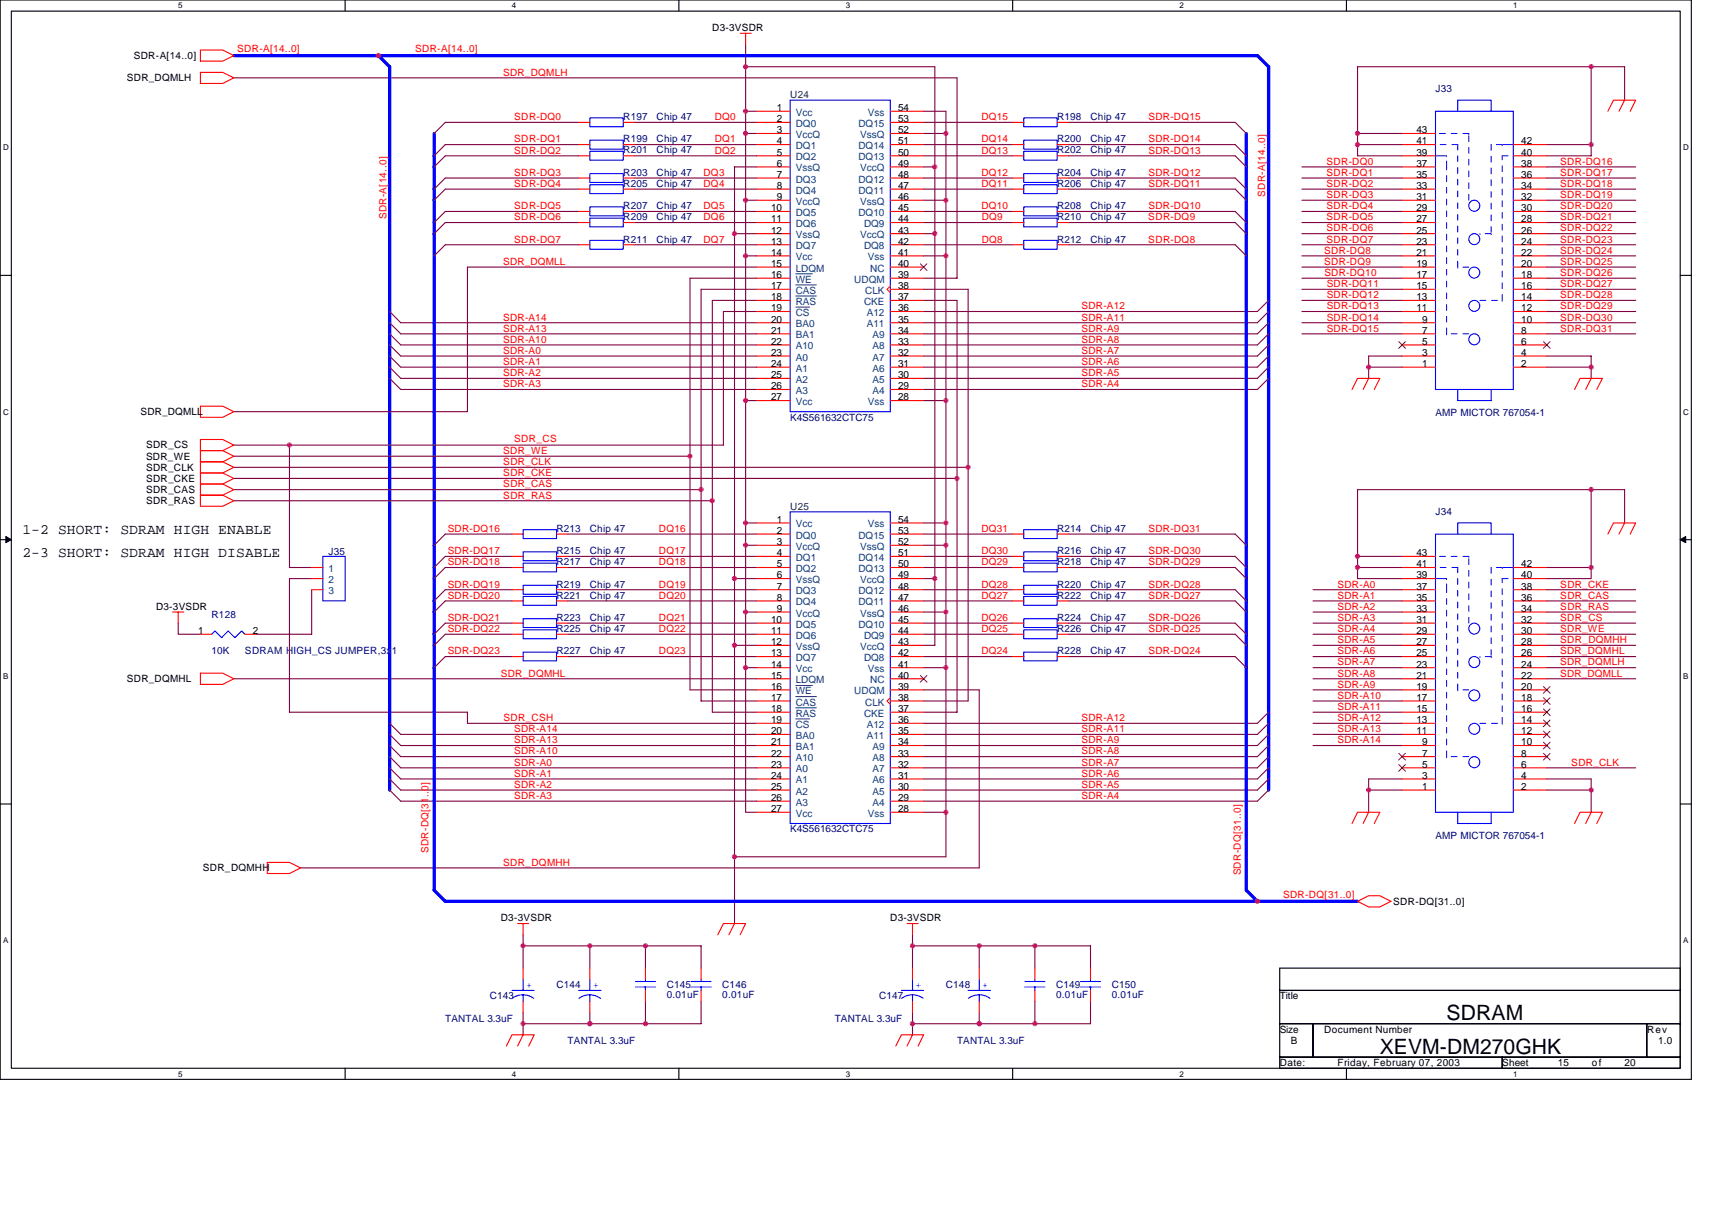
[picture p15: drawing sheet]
<svg xmlns="http://www.w3.org/2000/svg" width="297mm" height="210mm" viewBox="0 0 297 210" stroke-linecap="round" stroke-linejoin="round" font-family="sans-serif">
<defs><g id="words">
<g font-size="3.7">
<text x="251" y="177">SDRAM</text>
<text x="239.4" y="182.8">XEVM-DM270GHK</text>
</g>
<g font-size="2.5">
<text x="3.9" y="92.7">1-2 SHORT: SDRAM HIGH ENABLE</text>
<text x="3.9" y="96.6">2-3 SHORT: SDRAM HIGH DISABLE</text>
</g>
<g font-size="1.7">
<text x="123.6" y="5.4">D3-3VSDR</text>
<text x="23.2" y="10.2">SDR-A[14..0]</text>
<text x="22" y="14.1">SDR_DQMLH</text>
<text x="134.8" y="19.3">1</text>
<text x="134.8" y="21.2">2</text>
<text x="134.8" y="23.1">3</text>
<text x="155.8" y="21.2">53</text>
<text x="155.8" y="19.3">54</text>
<text x="155.8" y="23.1">52</text>
<text x="245.8" y="23.1">43</text>
<text x="134.8" y="25.1">4</text>
<text x="134.8" y="27">5</text>
<text x="134.8" y="28.9">6</text>
<text x="155.8" y="25.1">51</text>
<text x="155.8" y="27">50</text>
<text x="155.8" y="28.9">49</text>
<text x="245.8" y="28.9">37</text>
<text x="245.8" y="27">39</text>
<text x="245.8" y="25.1">41</text>
<text x="263.9" y="28.9">38</text>
<text x="263.9" y="27">40</text>
<text x="263.9" y="25.1">42</text>
<text x="134.8" y="30.9">7</text>
<text x="134.8" y="32.8">8</text>
<text x="134.8" y="34.7">9</text>
<text x="155.8" y="30.9">48</text>
<text x="155.8" y="32.8">47</text>
<text x="155.8" y="34.7">46</text>
<text x="245.8" y="34.7">31</text>
<text x="245.8" y="32.8">33</text>
<text x="245.8" y="30.9">35</text>
<text x="263.9" y="34.7">32</text>
<text x="263.9" y="32.8">34</text>
<text x="263.9" y="30.9">36</text>
<text x="133.8" y="36.7">10</text>
<text x="133.8" y="38.6">11</text>
<text x="133.8" y="40.5">12</text>
<text x="155.8" y="36.7">45</text>
<text x="155.8" y="38.6">44</text>
<text x="155.8" y="40.5">43</text>
<text x="245.8" y="40.5">25</text>
<text x="245.8" y="38.6">27</text>
<text x="245.8" y="36.7">29</text>
<text x="263.9" y="40.5">26</text>
<text x="263.9" y="38.6">28</text>
<text x="263.9" y="36.7">30</text>
<text x="133.8" y="42.4">13</text>
<text x="133.8" y="44.4">14</text>
<text x="133.8" y="46.3">15</text>
<text x="155.8" y="44.4">41</text>
<text x="155.8" y="42.4">42</text>
<text x="155.8" y="46.3">40</text>
<text x="245.8" y="46.3">19</text>
<text x="245.8" y="44.4">21</text>
<text x="245.8" y="42.4">23</text>
<text x="263.9" y="46.3">20</text>
<text x="263.9" y="44.4">22</text>
<text x="263.9" y="42.4">24</text>
<text x="133.8" y="48.2">16</text>
<text x="133.8" y="50.2">17</text>
<text x="133.8" y="52.1">18</text>
<text x="155.8" y="48.2">39</text>
<text x="155.8" y="52.1">37</text>
<text x="155.8" y="50.2">38</text>
<text x="245.8" y="52.1">13</text>
<text x="245.8" y="50.2">15</text>
<text x="245.8" y="48.2">17</text>
<text x="263.9" y="52.1">14</text>
<text x="263.9" y="50.2">16</text>
<text x="263.9" y="48.2">18</text>
<text x="133.8" y="56">20</text>
<text x="133.8" y="57.9">21</text>
<text x="133.8" y="59.8">22</text>
<text x="133.8" y="54">19</text>
<text x="155.8" y="54">36</text>
<text x="155.8" y="56">35</text>
<text x="155.8" y="57.9">34</text>
<text x="155.8" y="59.8">33</text>
<text x="245.8" y="54">11</text>
<text x="246.7" y="59.8">5</text>
<text x="246.7" y="57.9">7</text>
<text x="246.7" y="56">9</text>
<text x="263.9" y="59.8">6</text>
<text x="263.9" y="57.9">8</text>
<text x="263.9" y="56">10</text>
<text x="263.9" y="54">12</text>
<text x="133.8" y="61.7">23</text>
<text x="133.8" y="63.7">24</text>
<text x="133.8" y="65.6">25</text>
<text x="155.8" y="61.7">32</text>
<text x="155.8" y="63.7">31</text>
<text x="155.8" y="65.6">30</text>
<text x="246.7" y="63.7">1</text>
<text x="246.7" y="61.7">3</text>
<text x="263.9" y="63.7">2</text>
<text x="263.9" y="61.7">4</text>
<text x="133.8" y="67.5">26</text>
<text x="133.8" y="69.5">27</text>
<text x="155.8" y="69.5">28</text>
<text x="155.8" y="67.5">29</text>
<text x="24.4" y="72">SDR_DQMLL</text>
<text x="25.3" y="77.8">SDR_CS</text>
<text x="25.3" y="79.7">SDR_WE</text>
<text x="25.3" y="83.6">SDR_CKE</text>
<text x="25.3" y="81.7">SDR_CLK</text>
<text x="25.3" y="85.5">SDR_CAS</text>
<text x="25.3" y="87.4">SDR_RAS</text>
<text x="134.8" y="90.7">1</text>
<text x="134.8" y="92.6">2</text>
<text x="134.8" y="94.6">3</text>
<text x="155.8" y="92.6">53</text>
<text x="155.8" y="90.7">54</text>
<text x="155.8" y="94.6">52</text>
<text x="134.8" y="96.5">4</text>
<text x="134.8" y="98.4">5</text>
<text x="134.8" y="100.4">6</text>
<text x="155.8" y="96.5">51</text>
<text x="155.8" y="98.4">50</text>
<text x="155.8" y="100.4">49</text>
<text x="245.8" y="100.4">39</text>
<text x="245.8" y="98.4">41</text>
<text x="245.8" y="96.5">43</text>
<text x="263.9" y="100.4">40</text>
<text x="263.9" y="98.4">42</text>
<text x="27.1" y="105.8">D3-3VSDR</text>
<text x="134.8" y="102.3">7</text>
<text x="134.8" y="104.2">8</text>
<text x="134.8" y="106.2">9</text>
<text x="155.8" y="102.3">48</text>
<text x="155.8" y="104.2">47</text>
<text x="155.8" y="106.2">46</text>
<text x="245.8" y="106.2">33</text>
<text x="245.8" y="104.2">35</text>
<text x="245.8" y="102.3">37</text>
<text x="263.9" y="106.2">34</text>
<text x="263.9" y="104.2">36</text>
<text x="263.9" y="102.3">38</text>
<text x="34.4" y="110">1</text>
<text x="43.9" y="110">2</text>
<text x="133.8" y="108.1">10</text>
<text x="133.8" y="110">11</text>
<text x="133.8" y="111.9">12</text>
<text x="133.8" y="113.9">13</text>
<text x="155.8" y="108.1">45</text>
<text x="155.8" y="110">44</text>
<text x="155.8" y="113.9">42</text>
<text x="155.8" y="111.9">43</text>
<text x="245.8" y="113.9">25</text>
<text x="245.8" y="111.9">27</text>
<text x="245.8" y="110">29</text>
<text x="245.8" y="108.1">31</text>
<text x="263.9" y="113.9">26</text>
<text x="263.9" y="111.9">28</text>
<text x="263.9" y="110">30</text>
<text x="263.9" y="108.1">32</text>
<text x="22" y="118.3">SDR_DQMHL</text>
<text x="133.8" y="115.8">14</text>
<text x="133.8" y="117.7">15</text>
<text x="133.8" y="119.7">16</text>
<text x="155.8" y="119.7">39</text>
<text x="155.8" y="115.8">41</text>
<text x="155.8" y="117.7">40</text>
<text x="245.8" y="119.7">19</text>
<text x="245.8" y="117.7">21</text>
<text x="245.8" y="115.8">23</text>
<text x="263.9" y="119.7">20</text>
<text x="263.9" y="117.7">22</text>
<text x="263.9" y="115.8">24</text>
<text x="133.8" y="121.6">17</text>
<text x="133.8" y="123.5">18</text>
<text x="133.8" y="125.5">19</text>
<text x="155.8" y="125.5">36</text>
<text x="155.8" y="123.5">37</text>
<text x="155.8" y="121.6">38</text>
<text x="245.8" y="125.5">13</text>
<text x="245.8" y="123.5">15</text>
<text x="245.8" y="121.6">17</text>
<text x="263.9" y="125.5">14</text>
<text x="263.9" y="123.5">16</text>
<text x="263.9" y="121.6">18</text>
<text x="133.8" y="127.4">20</text>
<text x="133.8" y="129.3">21</text>
<text x="133.8" y="131.2">22</text>
<text x="155.8" y="127.4">35</text>
<text x="155.8" y="129.3">34</text>
<text x="155.8" y="131.2">33</text>
<text x="245.8" y="127.4">11</text>
<text x="246.7" y="131.2">7</text>
<text x="246.7" y="129.3">9</text>
<text x="263.9" y="131.2">8</text>
<text x="263.9" y="129.3">10</text>
<text x="263.9" y="127.4">12</text>
<text x="133.8" y="133.2">23</text>
<text x="133.8" y="135.1">24</text>
<text x="133.8" y="137">25</text>
<text x="155.8" y="133.2">32</text>
<text x="155.8" y="135.1">31</text>
<text x="155.8" y="137">30</text>
<text x="246.7" y="137">1</text>
<text x="246.7" y="135.1">3</text>
<text x="246.7" y="133.2">5</text>
<text x="263.9" y="137">2</text>
<text x="263.9" y="135.1">4</text>
<text x="263.9" y="133.2">6</text>
<text x="133.8" y="139">26</text>
<text x="133.8" y="140.9">27</text>
<text x="155.8" y="140.9">28</text>
<text x="155.8" y="139">29</text>
<text x="35.2" y="151.2">SDR_DQMHH</text>
<text x="86.9" y="159.8">D3-3VSDR</text>
<text x="154.5" y="159.8">D3-3VSDR</text>
<text x="241.7" y="156.9">SDR-DQ[31..0]</text>
<text x="222" y="173.4">Title</text>
<text x="222" y="179.1">Size</text>
<text x="229.8" y="179.1">Document Number</text>
<text x="285.8" y="179.1">Rev</text>
<text x="222.1" y="184.9">Date:</text>
<text x="224" y="181.1">B</text>
<text x="232.1" y="184.9">Friday, February 07, 2003</text>
<text x="260.6" y="184.9">Sheet</text>
<text x="270.3" y="184.9">15</text>
<text x="276.2" y="184.9">of</text>
<text x="281.9" y="184.9">20</text>
<text x="287.7" y="181.1">1.0</text>
</g>
<g font-size="1.7" fill="#f00">
<text x="41.1" y="9.1">SDR-A[14..0]</text>
<text x="72" y="9.1">SDR-A[14..0]</text>
<text x="87.3" y="13.1">SDR_DQMLH</text>
<text x="89.2" y="20.8">SDR-DQ0</text>
<text x="124" y="20.8">DQ0</text>
<text x="170.3" y="20.8">DQ15</text>
<text x="199.3" y="20.8">SDR-DQ15</text>
<text x="89.2" y="26.6">SDR-DQ2</text>
<text x="89.2" y="24.7">SDR-DQ1</text>
<text x="124" y="24.7">DQ1</text>
<text x="124" y="26.6">DQ2</text>
<text x="170.3" y="24.7">DQ14</text>
<text x="170.3" y="26.6">DQ13</text>
<text x="199.3" y="24.7">SDR-DQ14</text>
<text x="199.3" y="26.6">SDR-DQ13</text>
<text x="230.1" y="28.6">SDR-DQ0</text>
<text x="270.7" y="28.6">SDR-DQ16</text>
<text x="89.2" y="32.4">SDR-DQ4</text>
<text x="89.2" y="30.5">SDR-DQ3</text>
<text x="122.1" y="30.5">DQ3</text>
<text x="122.1" y="32.4">DQ4</text>
<text x="170.3" y="30.5">DQ12</text>
<text x="170.3" y="32.4">DQ11</text>
<text x="199.3" y="30.5">SDR-DQ12</text>
<text x="199.3" y="32.4">SDR-DQ11</text>
<text x="219.5" y="34.2" transform="rotate(-90 219.5 34.2)">SDR-A[14..0]</text>
<text x="230.1" y="34.4">SDR-DQ3</text>
<text x="230.1" y="32.4">SDR-DQ2</text>
<text x="230.1" y="30.5">SDR-DQ1</text>
<text x="270.7" y="30.5">SDR-DQ17</text>
<text x="270.7" y="32.4">SDR-DQ18</text>
<text x="270.7" y="34.4">SDR-DQ19</text>
<text x="67" y="38" transform="rotate(-90 67 38)">SDR-A[14..0]</text>
<text x="89.2" y="38.2">SDR-DQ6</text>
<text x="89.2" y="36.3">SDR-DQ5</text>
<text x="122.1" y="36.3">DQ5</text>
<text x="122.1" y="38.2">DQ6</text>
<text x="170.3" y="36.3">DQ10</text>
<text x="170.3" y="38.2">DQ9</text>
<text x="199.2" y="38.2">SDR-DQ9</text>
<text x="199.3" y="36.3">SDR-DQ10</text>
<text x="230.1" y="40.2">SDR-DQ6</text>
<text x="230.1" y="38.2">SDR-DQ5</text>
<text x="230.1" y="36.3">SDR-DQ4</text>
<text x="270.7" y="36.3">SDR-DQ20</text>
<text x="270.7" y="38.2">SDR-DQ21</text>
<text x="270.7" y="40.2">SDR-DQ22</text>
<text x="87.3" y="46">SDR_DQMLL</text>
<text x="89.2" y="42.1">SDR-DQ7</text>
<text x="122.1" y="42.1">DQ7</text>
<text x="170.3" y="42.1">DQ8</text>
<text x="199.2" y="42.1">SDR-DQ8</text>
<text x="229.7" y="44">SDR-DQ8</text>
<text x="229.7" y="46">SDR-DQ9</text>
<text x="229.8" y="47.9">SDR-DQ10</text>
<text x="230.1" y="42.1">SDR-DQ7</text>
<text x="270.7" y="42.1">SDR-DQ23</text>
<text x="270.7" y="46">SDR-DQ25</text>
<text x="270.7" y="47.9">SDR-DQ26</text>
<text x="270.7" y="44">SDR-DQ24</text>
<text x="187.7" y="53.7">SDR-A12</text>
<text x="230.2" y="51.7">SDR-DQ12</text>
<text x="230.2" y="53.7">SDR-DQ13</text>
<text x="230.2" y="49.8">SDR-DQ11</text>
<text x="270.7" y="51.7">SDR-DQ28</text>
<text x="270.7" y="53.7">SDR-DQ29</text>
<text x="270.7" y="49.8">SDR-DQ27</text>
<text x="87.3" y="57.5">SDR-A13</text>
<text x="87.3" y="59.5">SDR-A10</text>
<text x="87.3" y="55.6">SDR-A14</text>
<text x="187.7" y="59.5">SDR-A8</text>
<text x="187.7" y="57.5">SDR-A9</text>
<text x="187.7" y="55.6">SDR-A11</text>
<text x="230.2" y="55.6">SDR-DQ14</text>
<text x="230.2" y="57.5">SDR-DQ15</text>
<text x="270.7" y="55.6">SDR-DQ30</text>
<text x="270.7" y="57.5">SDR-DQ31</text>
<text x="87.3" y="63.3">SDR-A1</text>
<text x="87.3" y="65.3">SDR-A2</text>
<text x="87.3" y="61.4">SDR-A0</text>
<text x="187.7" y="61.4">SDR-A7</text>
<text x="187.7" y="63.3">SDR-A6</text>
<text x="187.7" y="65.3">SDR-A5</text>
<text x="87.3" y="67.2">SDR-A3</text>
<text x="187.7" y="67.2">SDR-A4</text>
<text x="89.2" y="76.6">SDR_CS</text>
<text x="87.3" y="82.6">SDR_CKE</text>
<text x="87.3" y="80.7">SDR_CLK</text>
<text x="87.3" y="78.8">SDR_WE</text>
<text x="87.3" y="84.6">SDR_CAS</text>
<text x="87.3" y="86.5">SDR_RAS</text>
<text x="77.7" y="92.3">SDR-DQ16</text>
<text x="114.3" y="92.3">DQ16</text>
<text x="170.3" y="92.3">DQ31</text>
<text x="199.3" y="92.3">SDR-DQ31</text>
<text x="77.7" y="101.9">SDR-DQ19</text>
<text x="77.7" y="98.1">SDR-DQ18</text>
<text x="77.7" y="96.1">SDR-DQ17</text>
<text x="114.3" y="96.1">DQ17</text>
<text x="114.3" y="98.1">DQ18</text>
<text x="114.3" y="101.9">DQ19</text>
<text x="170.3" y="96.1">DQ30</text>
<text x="170.3" y="98.1">DQ29</text>
<text x="170.3" y="101.9">DQ28</text>
<text x="199.3" y="101.9">SDR-DQ28</text>
<text x="199.3" y="98.1">SDR-DQ29</text>
<text x="199.3" y="96.1">SDR-DQ30</text>
<text x="232.1" y="101.9">SDR-A0</text>
<text x="270.7" y="101.9">SDR_CKE</text>
<text x="77.7" y="103.9">SDR-DQ20</text>
<text x="77.7" y="107.7">SDR-DQ21</text>
<text x="114.3" y="103.9">DQ20</text>
<text x="114.3" y="107.7">DQ21</text>
<text x="170.3" y="103.9">DQ27</text>
<text x="170.3" y="107.7">DQ26</text>
<text x="199.3" y="103.9">SDR-DQ27</text>
<text x="199.3" y="107.7">SDR-DQ26</text>
<text x="232.1" y="105.8">SDR-A2</text>
<text x="232.1" y="107.7">SDR-A3</text>
<text x="232.1" y="103.9">SDR-A1</text>
<text x="270.7" y="103.9">SDR_CAS</text>
<text x="270.7" y="105.8">SDR_RAS</text>
<text x="270.7" y="107.7">SDR_CS</text>
<text x="77.7" y="109.6">SDR-DQ22</text>
<text x="77.7" y="113.5">SDR-DQ23</text>
<text x="114.3" y="113.5">DQ23</text>
<text x="114.3" y="109.6">DQ22</text>
<text x="170.3" y="109.6">DQ25</text>
<text x="170.3" y="113.5">DQ24</text>
<text x="199.3" y="113.5">SDR-DQ24</text>
<text x="199.3" y="109.6">SDR-DQ25</text>
<text x="232.1" y="109.6">SDR-A4</text>
<text x="232.1" y="113.5">SDR-A6</text>
<text x="232.1" y="111.6">SDR-A5</text>
<text x="270.7" y="111.6">SDR_DQMHH</text>
<text x="270.7" y="113.5">SDR_DQMHL</text>
<text x="270.7" y="109.6">SDR_WE</text>
<text x="86.9" y="117.4">SDR_DQMHL</text>
<text x="232.1" y="115.4">SDR-A7</text>
<text x="232.1" y="117.4">SDR-A8</text>
<text x="232.1" y="119.3">SDR-A9</text>
<text x="270.7" y="115.4">SDR_DQMLH</text>
<text x="270.7" y="117.4">SDR_DQMLL</text>
<text x="87.4" y="125.1">SDR_CSH</text>
<text x="187.7" y="125.1">SDR-A12</text>
<text x="232.1" y="121.2">SDR-A10</text>
<text x="232.1" y="123.2">SDR-A11</text>
<text x="232.1" y="125.1">SDR-A12</text>
<text x="89.2" y="127">SDR-A14</text>
<text x="89.2" y="130.9">SDR-A10</text>
<text x="89.2" y="128.9">SDR-A13</text>
<text x="187.7" y="127">SDR-A11</text>
<text x="187.7" y="128.9">SDR-A9</text>
<text x="187.7" y="130.9">SDR-A8</text>
<text x="232.1" y="127">SDR-A13</text>
<text x="232.1" y="128.9">SDR-A14</text>
<text x="89.2" y="132.8">SDR-A0</text>
<text x="89.2" y="134.7">SDR-A1</text>
<text x="89.2" y="136.7">SDR-A2</text>
<text x="187.7" y="132.8">SDR-A7</text>
<text x="187.7" y="134.7">SDR-A6</text>
<text x="187.7" y="136.7">SDR-A5</text>
<text x="272.6" y="132.8">SDR_CLK</text>
<text x="89.2" y="138.6">SDR-A3</text>
<text x="187.7" y="138.6">SDR-A4</text>
<text x="74.4" y="148" transform="rotate(-90 74.4 148)">SDR-DQ[31..0]</text>
<text x="87.3" y="150.2">SDR_DQMHH</text>
<text x="215.3" y="151.9" transform="rotate(-90 215.3 151.9)">SDR-DQ[31..0]</text>
<text x="222.6" y="155.8">SDR-DQ[31..0]</text>
</g>
<g font-size="1.7" fill="#004040">
<text x="137.1" y="17">U24</text>
<text x="137.1" y="88.4">U25</text>
</g>
<g font-size="1.7" fill="#000080">
<text x="249.1" y="16">J33</text>
<text x="108.1" y="20.8">R197</text>
<text x="113.9" y="20.8">Chip 47</text>
<text x="183.4" y="20.8">R198</text>
<text x="189.2" y="20.8">Chip 47</text>
<text x="108.1" y="24.7">R199</text>
<text x="108.1" y="26.6">R201</text>
<text x="113.9" y="24.7">Chip 47</text>
<text x="113.9" y="26.6">Chip 47</text>
<text x="183.4" y="26.6">R202</text>
<text x="183.4" y="24.7">R200</text>
<text x="189.2" y="26.6">Chip 47</text>
<text x="189.2" y="24.7">Chip 47</text>
<text x="108.1" y="32.4">R205</text>
<text x="108.1" y="30.5">R203</text>
<text x="113.9" y="32.4">Chip 47</text>
<text x="113.9" y="30.5">Chip 47</text>
<text x="183.4" y="32.4">R206</text>
<text x="183.4" y="30.5">R204</text>
<text x="189.2" y="32.4">Chip 47</text>
<text x="189.2" y="30.5">Chip 47</text>
<text x="108.1" y="38.2">R209</text>
<text x="108.1" y="36.3">R207</text>
<text x="113.9" y="38.2">Chip 47</text>
<text x="113.9" y="36.3">Chip 47</text>
<text x="183.4" y="38.2">R210</text>
<text x="183.4" y="36.3">R208</text>
<text x="189.2" y="38.2">Chip 47</text>
<text x="189.2" y="36.3">Chip 47</text>
<text x="108.1" y="42.1">R211</text>
<text x="113.9" y="42.1">Chip 47</text>
<text x="183.4" y="42.1">R212</text>
<text x="189.2" y="42.1">Chip 47</text>
<text x="137.1" y="73">K4S561632CTC75</text>
<text x="249.1" y="72.2">AMP MICTOR 767054-1</text>
<text x="249.1" y="89.4">J34</text>
<text x="96.6" y="92.3">R213</text>
<text x="102.3" y="92.3">Chip 47</text>
<text x="183.4" y="92.3">R214</text>
<text x="189.2" y="92.3">Chip 47</text>
<text x="57" y="96.3">J35</text>
<text x="96.6" y="98.1">R217</text>
<text x="96.6" y="101.9">R219</text>
<text x="96.6" y="96.1">R215</text>
<text x="102.3" y="98.1">Chip 47</text>
<text x="102.3" y="101.9">Chip 47</text>
<text x="102.3" y="96.1">Chip 47</text>
<text x="183.4" y="96.1">R216</text>
<text x="183.4" y="101.9">R220</text>
<text x="183.4" y="98.1">R218</text>
<text x="189.2" y="96.1">Chip 47</text>
<text x="189.2" y="101.9">Chip 47</text>
<text x="189.2" y="98.1">Chip 47</text>
<text x="36.7" y="107.1">R128</text>
<text x="96.6" y="103.8">R221</text>
<text x="96.6" y="107.7">R223</text>
<text x="102.3" y="103.8">Chip 47</text>
<text x="102.3" y="107.7">Chip 47</text>
<text x="183.4" y="107.7">R224</text>
<text x="183.4" y="103.8">R222</text>
<text x="189.2" y="107.7">Chip 47</text>
<text x="189.2" y="103.8">Chip 47</text>
<text x="36.7" y="113.5">10K</text>
<text x="42.5" y="113.5">SDRAM HIGH_CS JUMPER,3x1</text>
<text x="96.6" y="109.6">R225</text>
<text x="96.6" y="113.5">R227</text>
<text x="102.3" y="109.6">Chip 47</text>
<text x="102.3" y="113.5">Chip 47</text>
<text x="183.4" y="113.5">R228</text>
<text x="183.4" y="109.6">R226</text>
<text x="189.2" y="113.5">Chip 47</text>
<text x="189.2" y="109.6">Chip 47</text>
<text x="137.1" y="144.4">K4S561632CTC75</text>
<text x="249.1" y="145.5">AMP MICTOR 767054-1</text>
<text x="85" y="173.4">C143</text>
<text x="96.6" y="171.4">C144</text>
<text x="115.7" y="171.4">C145</text>
<text x="115.7" y="173.1">0.01uF</text>
<text x="125.3" y="171.4">C146</text>
<text x="125.3" y="173.1">0.01uF</text>
<text x="152.5" y="173.4">C147</text>
<text x="164.1" y="171.4">C148</text>
<text x="183.2" y="171.4">C149</text>
<text x="183.2" y="173.1">0.01uF</text>
<text x="192.9" y="171.4">C150</text>
<text x="192.9" y="173.1">0.01uF</text>
<text x="77.3" y="177.2">TANTAL 3.3uF</text>
<text x="144.8" y="177.2">TANTAL 3.3uF</text>
<text x="98.5" y="181.1">TANTAL 3.3uF</text>
<text x="166" y="181.1">TANTAL 3.3uF</text>
</g>
<g font-size="1.7" fill="#004080">
<text x="138.1" y="20.1">Vcc</text>
<text x="138.1" y="22">DQ0</text>
<text x="138.1" y="23.9">VccQ</text>
<text x="148.9" y="22">DQ15</text>
<text x="149.2" y="23.9">VssQ</text>
<text x="150.6" y="20.1">Vss</text>
<text x="138.1" y="25.9">DQ1</text>
<text x="138.1" y="27.8">DQ2</text>
<text x="138.1" y="29.7">VssQ</text>
<text x="148.9" y="25.9">DQ14</text>
<text x="148.9" y="27.8">DQ13</text>
<text x="149.2" y="29.7">VccQ</text>
<text x="138.1" y="31.7">DQ3</text>
<text x="138.1" y="33.6">DQ4</text>
<text x="138.1" y="35.5">VccQ</text>
<text x="148.9" y="31.7">DQ12</text>
<text x="148.9" y="33.6">DQ11</text>
<text x="149.2" y="35.5">VssQ</text>
<text x="138.1" y="37.5">DQ5</text>
<text x="138.1" y="39.4">DQ6</text>
<text x="138.1" y="41.3">VssQ</text>
<text x="148.9" y="37.5">DQ10</text>
<text x="149.2" y="41.3">VccQ</text>
<text x="149.9" y="39.4">DQ9</text>
<text x="138.1" y="43.2">DQ7</text>
<text x="138.1" y="45.2">Vcc</text>
<text x="138.1" y="47.1">LDQM</text>
<text x="149.9" y="43.2">DQ8</text>
<text x="150.6" y="45.2">Vss</text>
<text x="151" y="47.1">NC</text>
<text x="138.1" y="49">WE</text>
<text x="138.1" y="51">CAS</text>
<text x="138.1" y="52.9">RAS</text>
<text x="148.2" y="49">UDQM</text>
<text x="149.9" y="52.9">CKE</text>
<text x="150.1" y="51">CLK</text>
<text x="138.1" y="54.8">CS</text>
<text x="138.1" y="56.8">BA0</text>
<text x="138.1" y="58.7">BA1</text>
<text x="150.4" y="54.8">A12</text>
<text x="150.4" y="56.8">A11</text>
<text x="151.4" y="58.7">A9</text>
<text x="138.1" y="60.6">A10</text>
<text x="138.1" y="62.5">A0</text>
<text x="138.1" y="64.5">A1</text>
<text x="151.4" y="60.6">A8</text>
<text x="151.4" y="62.5">A7</text>
<text x="151.4" y="64.5">A6</text>
<text x="138.1" y="66.4">A2</text>
<text x="138.1" y="68.3">A3</text>
<text x="138.1" y="70.3">Vcc</text>
<text x="150.6" y="70.3">Vss</text>
<text x="151.4" y="66.4">A5</text>
<text x="151.4" y="68.3">A4</text>
<text x="138.1" y="91.5">Vcc</text>
<text x="138.1" y="93.4">DQ0</text>
<text x="138.1" y="95.4">VccQ</text>
<text x="148.9" y="93.4">DQ15</text>
<text x="149.2" y="95.4">VssQ</text>
<text x="150.6" y="91.5">Vss</text>
<text x="57" y="99.2">1</text>
<text x="57" y="101.2">2</text>
<text x="138.1" y="97.3">DQ1</text>
<text x="138.1" y="99.2">DQ2</text>
<text x="138.1" y="101.2">VssQ</text>
<text x="148.9" y="97.3">DQ14</text>
<text x="148.9" y="99.2">DQ13</text>
<text x="149.2" y="101.2">VccQ</text>
<text x="57" y="103.1">3</text>
<text x="138.1" y="103.1">DQ3</text>
<text x="138.1" y="105">DQ4</text>
<text x="138.1" y="107">VccQ</text>
<text x="148.9" y="103.1">DQ12</text>
<text x="148.9" y="105">DQ11</text>
<text x="149.2" y="107">VssQ</text>
<text x="138.1" y="108.9">DQ5</text>
<text x="138.1" y="110.8">DQ6</text>
<text x="138.1" y="112.7">VssQ</text>
<text x="148.9" y="108.9">DQ10</text>
<text x="149.2" y="112.7">VccQ</text>
<text x="149.9" y="110.8">DQ9</text>
<text x="138.1" y="114.7">DQ7</text>
<text x="138.1" y="116.6">Vcc</text>
<text x="138.1" y="118.5">LDQM</text>
<text x="149.9" y="114.7">DQ8</text>
<text x="150.6" y="116.6">Vss</text>
<text x="151" y="118.5">NC</text>
<text x="138.1" y="120.5">WE</text>
<text x="138.1" y="122.4">CAS</text>
<text x="138.1" y="124.3">RAS</text>
<text x="148.2" y="120.5">UDQM</text>
<text x="149.9" y="124.3">CKE</text>
<text x="150.1" y="122.4">CLK</text>
<text x="138.1" y="126.3">CS</text>
<text x="138.1" y="128.2">BA0</text>
<text x="138.1" y="130.1">BA1</text>
<text x="150.4" y="126.3">A12</text>
<text x="150.4" y="128.2">A11</text>
<text x="151.4" y="130.1">A9</text>
<text x="138.1" y="132">A10</text>
<text x="138.1" y="134">A0</text>
<text x="138.1" y="135.9">A1</text>
<text x="138.1" y="137.8">A2</text>
<text x="151.4" y="132">A8</text>
<text x="151.4" y="134">A7</text>
<text x="151.4" y="135.9">A6</text>
<text x="151.4" y="137.8">A5</text>
<text x="138.1" y="139.8">A3</text>
<text x="138.1" y="141.7">Vcc</text>
<text x="150.6" y="141.7">Vss</text>
<text x="151.4" y="139.8">A4</text>
</g>
<g font-size="1.7" fill="#00f">
<text x="91.4" y="171.4">+</text>
<text x="102.9" y="171.4">+</text>
<text x="158.9" y="171.4">+</text>
<text x="170.5" y="171.4">+</text>
</g>
<g font-size="1.4">
<text x="30.9" y="1.5">5</text>
<text x="88.8" y="1.5">4</text>
<text x="146.7" y="1.5">3</text>
<text x="204.7" y="1.5">2</text>
<text x="262.6" y="1.5">1</text>
<text x=".5" y="26.1">D</text>
<text x="292" y="26.1">D</text>
<text x=".5" y="71.9">C</text>
<text x="292" y="71.9">C</text>
<text x=".5" y="117.8">B</text>
<text x="292" y="117.8">B</text>
<text x=".5" y="163.6">A</text>
<text x="292" y="163.6">A</text>
<text x="30.9" y="186.8">5</text>
<text x="88.8" y="186.8">4</text>
<text x="146.7" y="186.8">3</text>
<text x="204.7" y="186.8">2</text>
<text x="262.6" y="186.8">1</text>
</g>
</g></defs>
<path d="M0 0h293.5v187.2h-293.5zM2 1.9h289.5v183.4h-289.5z" fill="none" stroke="#000" stroke-width=".19"/>
<g fill="#fff">
<path d="M30.9 .2h.8v1.6h-.8z"/>
<path d="M30.9 185.5h.8v1.6h-.8z"/>
</g>
<path d="M59.9 0v1.9M59.9 185.3v1.9" fill="none" stroke="#000" stroke-width=".19"/>
<g fill="#fff">
<path d="M88.8 .2h.8v1.6h-.8z"/>
<path d="M88.8 185.5h.8v1.6h-.8z"/>
</g>
<path d="M117.8 0v1.9M117.8 185.3v1.9" fill="none" stroke="#000" stroke-width=".19"/>
<g fill="#fff">
<path d="M146.7 .2h.8v1.6h-.8z"/>
<path d="M146.7 185.5h.8v1.6h-.8z"/>
</g>
<path d="M175.7 0v1.9M175.7 185.3v1.9" fill="none" stroke="#000" stroke-width=".19"/>
<g fill="#fff">
<path d="M204.7 .2h.7v1.6h-.7z"/>
<path d="M204.7 185.5h.7v1.6h-.7z"/>
</g>
<path d="M233.6 0v1.9M233.6 185.3v1.9" fill="none" stroke="#000" stroke-width=".19"/>
<g fill="#fff">
<path d="M262.6 .2h.7v1.6h-.7z"/>
<path d="M262.6 185.5h.7v1.6h-.7z"/>
<path d="M.5 24.8h1v1.6h-1z"/>
<path d="M292 24.8h1v1.6h-1z"/>
<path d="M.5 70.7h1v1.5h-1z"/>
<path d="M292 70.7h1v1.5h-1z"/>
</g>
<path d="M0 47.8h2M291.5 47.8h2" fill="none" stroke="#000" stroke-width=".19"/>
<g fill="#fff">
<path d="M.5 116.5h.9v1.6h-.9z"/>
<path d="M292 116.5h.9v1.6h-.9z"/>
</g>
<path d="M0 93.6h2M291.5 93.6h2" fill="none" stroke="#000" stroke-width=".19"/>
<path d="M1 93.1l1 .5-1 .5zM291.5 93.6l1-.5v1z" fill="#000" stroke="#000" stroke-width=".17"/>
<g fill="#fff">
<path d="M.5 162.4h.9v1.5h-.9z"/>
<path d="M292 162.4h.9v1.5h-.9z"/>
</g>
<path d="M0 139.5h2M291.5 139.5h2M222 167.9h69.5v3.9h-69.5zM222 171.8h69.5v5.8h-69.5zM222 177.6h5.8v5.8h-5.8zM227.8 177.6h57.9v5.8h-57.9zM285.7 177.6h5.8v5.8h-5.8zM222 183.4h38.6v1.9h-38.6zM260.6 183.4h30.9v1.9h-30.9z" fill="none" stroke="#000" stroke-width=".19"/>
<g fill="none" stroke="#800040" stroke-width=".19">
<path d="M40.6 13.5h125.4v34.8h-5.8M129.4 7.7v27M129.4 11.6h32.8v100.4h-2M129.4 19.3h1.9M160.2 19.3h3.9v129.3h-36.7M276.1 11.6h5.8v5.8M100.4 21.2h-23.1l-2 2M100.4 25.1h-23.1l-2 1.9M100.4 36.7h-23.1l-2 1.9M100.4 32.8h-23.1l-2 1.9M100.4 27h-23.1l-2 2M100.4 30.9h-23.1l-2 1.9"/>
<path d="M100.4 38.6h-23.1l-2 1.9M110.1 38.6h21.2M110.1 36.7h21.2M110.1 32.8h21.2M110.1 30.9h21.2M110.1 27h21.2M110.1 25.1h21.2M110.1 21.2h21.2M129.4 34.7v9.7h1.9M129.4 23.2h1.9M129.4 34.7h1.9M131.3 29h-3.9v131.2"/>
<path d="M160.2 29h2M160.2 23.2h3.9M160.2 34.7h3.9M160.2 38.6h15.5M160.2 36.7h15.5M160.2 32.8h15.5M160.2 30.9h15.5M160.2 27h15.5M160.2 25.1h15.5M160.2 21.2h15.5M185.4 32.8h28.9l1.9 1.9M185.4 30.9h28.9l1.9 1.9"/>
<path d="M185.4 27h28.9l1.9 2M185.4 25.1h28.9l1.9 1.9M185.4 21.2h28.9l1.9 2M185.4 38.6h28.9l1.9 1.9M185.4 36.7h28.9l1.9 1.9M225.9 29h17.4M225.9 34.7h17.4M225.9 38.6h17.4M225.9 36.7h17.4M225.9 32.8h17.4M225.9 30.9h17.4M235.5 23.2h7.8"/>
<path d="M235.5 25.1h7.8M243.3 27h-7.8v-15.4h40.6v15.4h-7.7M268.4 29h15.4M268.4 34.7h15.4M268.4 38.6h15.4M268.4 36.7h15.4M268.4 32.8h15.4M268.4 30.9h15.4M268.4 25.1h7.7M67.6 59.8l1.9 2h61.8M67.6 54l1.9 2h61.8M67.6 57.9l1.9 1.9h61.8"/>
<path d="M67.6 56l1.9 1.9h61.8M100.4 42.5h-23.1l-2 1.9M110.1 42.5h21.2M127.4 40.5h3.9M129.4 44.4v96.5h1.9M131.3 46.3h-50.2v25.1h-40.5M131.3 54h-5.8v23.2h-84.9M131.3 52.1h-7.7v71.4h7.7M131.3 50.2h-9.7v71.4h9.7M131.3 48.3h-11.6v71.4h11.6M160.2 52.1h5.8v71.4h-5.8M160.2 50.2h7.8v71.4h-7.8"/>
<path d="M160.2 44.4h3.9M160.2 40.5h2M160.2 42.5h15.5M185.4 42.5h28.9l1.9 1.9M220.1 52.1l-1.9 1.9h-58M220.1 57.9l-1.9 1.9h-58M220.1 59.8l-1.9 2h-58M220.1 54l-1.9 2h-58M220.1 56l-1.9 1.9h-58M225.9 54h17.4M225.9 52.1h17.4M225.9 50.2h17.4"/>
<path d="M225.9 48.3h17.4M225.9 44.4h17.4M225.9 46.3h17.4M225.9 40.5h17.4M225.9 42.5h17.4M225.9 56h17.4M225.9 57.9h17.4M268.4 54h15.4M268.4 52.1h15.4M268.4 50.2h15.4M268.4 48.3h15.4M268.4 44.4h15.4"/>
<path d="M268.4 46.3h15.4M268.4 40.5h15.4M268.4 42.5h15.4M268.4 56h15.4M268.4 57.9h15.4M40.6 79.1h79.1M50.2 77.2v21.2h3.9M67.6 61.8l1.9 1.9h61.8M67.6 65.6l1.9 2h61.8M67.6 63.7l1.9 1.9h61.8M129.4 69.5h1.9M160.2 69.5h3.9"/>
<path d="M220.1 63.7l-1.9 1.9h-58M220.1 61.8l-1.9 1.9h-58M220.1 65.6l-1.9 2h-58M237.5 63.7h5.8M243.3 61.8h-5.8v3.8M268.4 63.7h7.7M268.4 61.8h7.7v3.8M40.6 83h125.4M40.6 81.1h127.4M40.6 84.9h81M40.6 86.9h83M88.8 98.4h-11.5l-2 2"/>
<path d="M88.8 92.6h-11.5l-2 2M88.8 96.5h-11.5l-2 1.9M98.5 98.4h32.8M98.5 92.6h32.8M98.5 96.5h32.8M129.4 94.6h1.9M129.4 90.7h1.9M160.2 94.6h3.9M160.2 90.7h3.9M160.2 98.4h15.5M160.2 92.6h15.5M160.2 96.5h15.5"/>
<path d="M185.4 98.4h28.9l1.9 2M185.4 92.6h28.9l1.9 2M185.4 96.5h28.9l1.9 1.9M235.5 98.4v2h7.8M235.5 98.4h7.8M235.5 96.5v1.9M243.3 96.5h-7.8v-11.6h40.6v13.5M268.4 98.4h7.7M276.1 98.4v2h-7.7M276.1 84.9h5.8v5.8M30.9 108.1v1.9h3.9M40.6 117.8h90.7"/>
<path d="M54.1 100.4h-3.9v23.1h30.9v2h50.2M54.1 102.3v7.7h-9.7M88.8 104.2h-11.5l-2 2M88.8 102.3h-11.5l-2 1.9M88.8 113.9h-11.5l-2 1.9M88.8 108.1h-11.5l-2 1.9M88.8 110h-11.5l-2 2M98.5 110h32.8M98.5 104.2h32.8M98.5 113.9h32.8M98.5 102.3h32.8M98.5 108.1h32.8"/>
<path d="M127.4 112h3.9M127.4 100.4h3.9M129.4 115.8h1.9M129.4 106.2h1.9M160.2 119.7h9.7v30.9h-117.7M160.2 115.8h3.9M160.2 100.4h2M160.2 106.2h3.9M160.2 110h15.5M160.2 104.2h15.5M160.2 113.9h15.5M160.2 102.3h15.5"/>
<path d="M160.2 108.1h15.5M185.4 108.1h28.9l1.9 1.9M185.4 104.2h28.9l1.9 2M185.4 113.9h28.9l1.9 1.9M185.4 102.3h28.9l1.9 1.9M185.4 110h28.9l1.9 2M227.8 119.7h15.5M227.8 117.8h15.5M227.8 115.8h15.5M227.8 112h15.5M227.8 106.2h15.5M227.8 110h15.5"/>
<path d="M227.8 104.2h15.5M227.8 113.9h15.5M227.8 102.3h15.5M227.8 108.1h15.5M268.4 117.8h15.4M268.4 115.8h15.4M268.4 112h15.4M268.4 106.2h15.4M268.4 110h15.4M268.4 104.2h15.4M268.4 113.9h15.4M268.4 102.3h15.4"/>
<path d="M268.4 108.1h15.4M67.6 135.1l1.9 2h61.8M67.6 131.3l1.9 1.9h61.8M67.6 133.2l1.9 1.9h61.8M67.6 127.4l1.9 1.9h61.8M67.6 137.1l1.9 1.9h61.8M67.6 129.3l1.9 2h61.8M67.6 125.5l1.9 1.9h61.8M220.1 135.1l-1.9 2h-58M220.1 129.3l-1.9 2h-58M220.1 125.5l-1.9 1.9h-58M220.1 127.4l-1.9 1.9h-58"/>
<path d="M220.1 131.3l-1.9 1.9h-58M220.1 123.5l-1.9 2h-58M220.1 133.2l-1.9 1.9h-58M220.1 137.1l-1.9 1.9h-58M227.8 121.6h15.5M227.8 123.5h15.5M227.8 127.4h15.5M227.8 125.5h15.5M227.8 129.3h15.5M237.5 137.1h5.8M243.3 135.1h-5.8v5.8M268.4 133.2h15.4"/>
<path d="M268.4 135.1h7.7v5.8M268.4 137.1h7.7M160.2 140.9h3.9M90.8 164.1h30.8v3.8M90.8 162.2v5.7M90.8 175.7v3.8M102.3 164.1v3.8M102.3 175.7v1.9M112 164.1v3.8M112 173.7v3.9M121.6 173.7v3.9h-30.8M158.3 164.1h30.9v3.8"/>
<path d="M158.3 162.2v5.7M158.3 175.7v3.8M169.9 164.1v3.8M169.9 175.7v1.9M179.6 164.1v3.8M179.6 173.7v3.9M189.2 173.7v3.9h-30.9"/>
</g>
<path d="M40.6 9.7h177.6l1.9 1.9v125.5M65.7 9.7l1.9 1.9v125.5M75.3 23.2v131.2l2 2h158.2M216.2 23.2v131.2l2 2" fill="none" stroke="#00f" stroke-width=".57"/>
<g fill="none" stroke="#f00" stroke-width=".19">
<path d="M34.8 12.6h3.8l2 .9-2 1h-3.8zM34.8 8.7h3.8l2 1-2 .9h-3.8zM128.4 5.8h1.9M129.4 5.8v1.9M131.3 19.3h5.8M154.5 19.3h5.7M279 19.3l.9-1.9h3.9l-1 1.9M281.9 17.4l-1 1.9M100.4 38.6h1.9M100.4 27h1.9M100.4 21.2h1.9M100.4 32.8h1.9"/>
<path d="M100.4 36.7h1.9M100.4 30.9h1.9M100.4 25.1h1.9M108.1 38.6h2M108.1 27h2M108.1 21.2h2M108.1 32.8h2M108.1 36.7h2M108.1 30.9h2M108.1 25.1h2M131.3 38.6h5.8M131.3 27h5.8"/>
<path d="M131.3 21.2h5.8M131.3 32.8h5.8M131.3 36.7h5.8M131.3 34.7h5.8M131.3 30.9h5.8M131.3 29h5.8M131.3 25.1h5.8M131.3 23.2h5.8M154.5 38.6h5.7M154.5 27h5.7M154.5 21.2h5.7M154.5 32.8h5.7"/>
<path d="M154.5 36.7h5.7M154.5 34.7h5.7M154.5 30.9h5.7M154.5 29h5.7M154.5 25.1h5.7M154.5 23.2h5.7M175.7 38.6h1.9M175.7 27h1.9M175.7 21.2h1.9M175.7 32.8h1.9M175.7 36.7h1.9M175.7 30.9h1.9"/>
<path d="M175.7 25.1h1.9M183.4 38.6h2M183.4 27h2M183.4 21.2h2M183.4 32.8h2M183.4 36.7h2M183.4 30.9h2M183.4 25.1h2M243.3 38.6h5.8M243.3 27h5.8M243.3 32.8h5.8M243.3 36.7h5.8"/>
<path d="M243.3 34.7h5.8M243.3 30.9h5.8M243.3 29h5.8M243.3 25.1h5.8M243.3 23.2h5.8M262.6 38.6h5.8M262.6 27h5.8M262.6 32.8h5.8M262.6 36.7h5.8M262.6 34.7h5.8M262.6 30.9h5.8M262.6 29h5.8"/>
<path d="M262.6 25.1h5.8M100.4 42.5h1.9M108.1 42.5h2M131.3 42.5h5.8M131.3 59.8h5.8M131.3 57.9h5.8M131.3 56h5.8M131.3 54h5.8M131.3 52.1h5.8M131.3 50.2h5.8M131.3 48.3h5.8M131.3 46.3h5.8"/>
<path d="M131.3 44.4h5.8M131.3 40.5h5.8M154.5 49.6l-.6 .6 .6 .6M154.5 42.5h5.7M154.5 59.8h5.7M154.5 57.9h5.7M154.5 56h5.7M154.5 54h5.7M154.5 52.1h5.7M154.5 50.2h5.7M154.5 48.3h5.7M154.5 46.3h5.7"/>
<path d="M154.5 44.4h5.7M154.5 40.5h5.7M175.7 42.5h1.9M183.4 42.5h2M243.3 42.5h5.8M243.3 59.8h5.8M243.3 57.9h5.8M243.3 56h5.8M243.3 54h5.8M243.3 52.1h5.8M243.3 50.2h5.8M243.3 48.3h5.8"/>
<path d="M243.3 46.3h5.8M243.3 44.4h5.8M243.3 40.5h5.8M262.6 42.5h5.8M262.6 59.8h5.8M262.6 57.9h5.8M262.6 56h5.8M262.6 54h5.8M262.6 52.1h5.8M262.6 50.2h5.8M262.6 48.3h5.8M262.6 46.3h5.8"/>
<path d="M262.6 44.4h5.8M262.6 40.5h5.8M34.8 78.2h3.8l2 .9-2 1h-3.8zM34.8 76.2h3.8l2 1-2 1h-3.8zM34.8 70.5h3.8l2 .9-2 1h-3.8zM131.3 63.7h5.8M131.3 61.8h5.8M131.3 65.6h5.8M131.3 67.6h5.8M131.3 69.5h5.8M154.5 63.7h5.7M154.5 61.8h5.7"/>
<path d="M154.5 65.6h5.7M154.5 67.6h5.7M154.5 69.5h5.7M234.6 67.6l.9-2h3.9l-1 2M237.5 65.6l-1 2M243.3 63.7h5.8M243.3 61.8h5.8M262.6 63.7h5.8M262.6 61.8h5.8M273.2 67.6l.9-2h3.9l-1 2M276.1 65.6l-1 2M34.8 84h3.8l2 .9-2 1h-3.8z"/>
<path d="M34.8 85.9h3.8l2 1-2 .9h-3.8zM34.8 82h3.8l2 1-2 1h-3.8zM34.8 80.1h3.8l2 1-2 .9h-3.8zM54.1 98.4h1.9M88.8 96.5h2M88.8 98.4h2M88.8 92.6h2M96.6 96.5h1.9M96.6 98.4h1.9M96.6 92.6h1.9M131.3 96.5h5.8M131.3 98.4h5.8"/>
<path d="M131.3 92.6h5.8M131.3 90.7h5.8M131.3 94.6h5.8M154.5 96.5h5.7M154.5 98.4h5.7M154.5 92.6h5.7M154.5 90.7h5.7M154.5 94.6h5.7M175.7 96.5h1.9M175.7 98.4h1.9M175.7 92.6h1.9M183.4 96.5h2"/>
<path d="M183.4 98.4h2M183.4 92.6h2M243.3 96.5h5.8M243.3 98.4h5.8M262.6 98.4h5.8M279 92.6l.9-1.9h3.9l-1 1.9M281.9 90.7l-1 1.9M29.9 106.2h2M30.9 106.2v1.9M34.8 116.8h3.8l2 1-2 .9h-3.8zM34.8 110h1.9M42.5 110h1.9"/>
<path d="M54.1 102.3h1.9M54.1 100.4h1.9M88.8 113.9h2M88.8 110h2M88.8 104.2h2M88.8 108.1h2M88.8 102.3h2M96.6 113.9h1.9M96.6 110h1.9M96.6 104.2h1.9M96.6 108.1h1.9M96.6 102.3h1.9"/>
<path d="M131.3 106.2h5.8M131.3 113.9h5.8M131.3 110h5.8M131.3 104.2h5.8M131.3 108.1h5.8M131.3 102.3h5.8M131.3 119.7h5.8M131.3 117.8h5.8M131.3 115.8h5.8M131.3 112h5.8M131.3 100.4h5.8M154.5 106.2h5.7"/>
<path d="M154.5 113.9h5.7M154.5 110h5.7M154.5 104.2h5.7M154.5 108.1h5.7M154.5 102.3h5.7M154.5 119.7h5.7M154.5 117.8h5.7M154.5 115.8h5.7M154.5 112h5.7M154.5 100.4h5.7M175.7 113.9h1.9M175.7 110h1.9"/>
<path d="M175.7 104.2h1.9M175.7 108.1h1.9M175.7 102.3h1.9M183.4 113.9h2M183.4 110h2M183.4 104.2h2M183.4 108.1h2M183.4 102.3h2M243.3 106.2h5.8M243.3 113.9h5.8M243.3 110h5.8M243.3 104.2h5.8"/>
<path d="M243.3 108.1h5.8M243.3 102.3h5.8M243.3 119.7h5.8M243.3 117.8h5.8M243.3 115.8h5.8M243.3 112h5.8M243.3 100.4h5.8M262.6 106.2h5.8M262.6 113.9h5.8M262.6 110h5.8M262.6 104.2h5.8M262.6 108.1h5.8"/>
<path d="M262.6 102.3h5.8M262.6 119.7h5.8M262.6 117.8h5.8M262.6 115.8h5.8M262.6 112h5.8M262.6 100.4h5.8M131.3 137.1h5.8M131.3 135.1h5.8M131.3 133.2h5.8M131.3 131.3h5.8M131.3 129.3h5.8M131.3 127.4h5.8"/>
<path d="M131.3 125.5h5.8M131.3 123.5h5.8M131.3 121.6h5.8M131.3 139h5.8M154.5 121l-.6 .6 .6 .6M154.5 137.1h5.7M154.5 135.1h5.7M154.5 133.2h5.7M154.5 131.3h5.7M154.5 129.3h5.7M154.5 127.4h5.7M154.5 125.5h5.7"/>
<path d="M154.5 123.5h5.7M154.5 121.6h5.7M154.5 139h5.7M243.3 137.1h5.8M243.3 135.1h5.8M243.3 133.2h5.8M243.3 131.3h5.8M243.3 129.3h5.8M243.3 127.4h5.8M243.3 125.5h5.8M243.3 123.5h5.8M243.3 121.6h5.8"/>
<path d="M262.6 137.1h5.8M262.6 135.1h5.8M262.6 133.2h5.8M262.6 131.3h5.8M262.6 129.3h5.8M262.6 127.4h5.8M262.6 125.5h5.8M262.6 123.5h5.8M262.6 121.6h5.8M46.4 149.6h3.8l2 1-2 .9h-3.8zM131.3 140.9h5.8M154.5 140.9h5.7"/>
<path d="M234.6 142.9l.9-2h3.9l-1 2M235.5 156.4l2-1h1.9l1.9 1-1.9 .9h-1.9zM237.5 140.9l-1 2M273.2 142.9l.9-2h3.9l-1 2M276.1 140.9l-1 2M89.8 160.2h1.9M90.8 179.5l-1 2M90.8 160.2v2M90.8 167.9v2M90.8 173.7v2M102.3 167.9v2M102.3 173.7v2"/>
<path d="M112 167.9v2M112 171.8v1.9M121.6 167.9v2M121.6 171.8v1.9M124.5 162.2l1-2h3.9l-1 2M127.4 160.2l-.9 2M157.4 160.2h1.9M158.3 179.5l-.9 2M158.3 160.2v2M158.3 167.9v2M158.3 173.7v2M169.9 167.9v2"/>
<path d="M169.9 173.7v2M179.6 167.9v2M179.6 171.8v1.9M189.2 167.9v2M189.2 171.8v1.9M87.9 181.5l.9-2h3.9l-1 2M155.4 181.5l1-2h3.8l-.9 2"/>
</g>
<g fill="none" stroke="#00f" stroke-width=".19">
<path d="M137.1 17.4h17.4v54h-17.4zM249.1 19.3h13.5v48.3h-13.5zM252.9 19.3v-1.9h5.8v1.9M102.3 20.5h5.8v1.5h-5.8zM102.3 37.8h5.8v1.6h-5.8zM102.3 32h5.8v1.6h-5.8zM102.3 35.9h5.8v1.5h-5.8zM102.3 30.1h5.8v1.5h-5.8zM102.3 24.3h5.8v1.6h-5.8zM102.3 26.2h5.8v1.6h-5.8zM177.6 37.8h5.8v1.6h-5.8zM177.6 26.2h5.8v1.6h-5.8z"/>
<path d="M177.6 35.9h5.8v1.5h-5.8zM177.6 24.3h5.8v1.6h-5.8zM177.6 20.5h5.8v1.5h-5.8zM177.6 32h5.8v1.6h-5.8zM177.6 30.1h5.8v1.5h-5.8zM102.3 41.7h5.8v1.5h-5.8zM177.6 41.7h5.8v1.5h-5.8zM252.9 67.6v1.9h5.8v-1.9M56 96.5h3.9v7.7h-3.9zM90.8 97.7h5.8v1.5h-5.8zM90.8 95.7h5.8v1.6h-5.8zM90.8 91.9h5.8v1.5h-5.8z"/>
<path d="M137.1 88.8h17.4v54.1h-17.4zM177.6 95.7h5.8v1.6h-5.8zM177.6 91.9h5.8v1.5h-5.8zM177.6 97.7h5.8v1.5h-5.8zM249.1 92.6h13.5v48.3h-13.5zM252.9 92.6v-1.9h5.8v1.9M36.7 110l.6-.5 1.2 1.1 1.1-1.1 1.2 1.1 1.1-1.1 .6 .5M90.8 109.3h5.8v1.5h-5.8zM90.8 103.5h5.8v1.5h-5.8zM90.8 107.3h5.8v1.6h-5.8zM90.8 101.5h5.8v1.6h-5.8zM90.8 113.1h5.8v1.6h-5.8z"/>
<path d="M177.6 113.1h5.8v1.6h-5.8zM177.6 109.3h5.8v1.5h-5.8zM177.6 107.3h5.8v1.6h-5.8zM177.6 103.5h5.8v1.5h-5.8zM177.6 101.5h5.8v1.6h-5.8zM252.9 140.9v2h5.8v-2M88.8 171.8h3.9M88.9 173.2a3.1 3.1 0 0 1 3.7 0M90.8 169.9v1.9M90.8 172.6v1.1M100.4 171.8h3.9M100.5 173.2a3.1 3.1 0 0 1 3.7 0"/>
<path d="M102.3 169.9v1.9M102.3 172.6v1.1M110.3 171.2h3.4M110.3 170.3h3.4M112 169.9v.4M112 171.2v.6M119.9 171.2h3.5M119.9 170.3h3.5M121.6 169.9v.4M121.6 171.2v.6M156.4 171.8h3.8M156.4 173.2a3.1 3.1 0 0 1 3.8 0"/>
<path d="M158.3 169.9v1.9M158.3 172.6v1.1M168 171.8h3.8M168 173.2a3.1 3.1 0 0 1 3.8 0M169.9 169.9v1.9M169.9 172.6v1.1M177.8 171.2h3.5M177.8 170.3h3.5M179.6 169.9v.4M179.6 171.2v.6M187.5 171.2h3.4M187.5 170.3h3.4"/>
<path d="M189.2 169.9v.4M189.2 171.2v.6"/>
<circle cx="255.8" cy="35.7" r=".96"/>
<circle cx="255.8" cy="47.3" r=".95"/>
<circle cx="255.8" cy="41.5" r=".95"/>
<circle cx="255.8" cy="58.9" r=".95"/>
<circle cx="255.8" cy="53.1" r=".95"/>
<circle cx="255.8" cy="114.8" r=".95"/>
<circle cx="255.8" cy="109" r=".95"/>
<circle cx="255.8" cy="132.2" r=".96"/>
<circle cx="255.8" cy="120.6" r=".95"/>
<circle cx="255.8" cy="126.4" r=".95"/>
</g>
<g fill="none" stroke="#fff" stroke-width=".17" stroke-dasharray="1 1 1 1 1 1 1 1">
<path d="M249.1 25.1h.1M249.1 23.2h.1M251 29h.1M251 29v-2M251 27h.1M252.9 25.1h.1M252.9 25.1h-3.8M254.8 34.7v-11.5M254.8 23.2h.1M254.8 23.2h-5.7M258.7 25.1h.1M258.7 25.1v15.4"/>
<path d="M260.6 27h.1M260.6 27h2M260.6 25.1h-1.9M262.6 27h.1M251 57.9h.1M251 57.9v-28.9M252.9 46.3h.1M252.9 46.3v-21.2M254.8 57.9h-3.8M254.8 46.3h-1.9M256.8 52.1h3.8M256.8 40.5h.1"/>
<path d="M258.7 40.5h.1M258.7 40.5h-1.9M260.6 52.1h.1M260.6 52.1v-25.1M249.1 98.4h.1M249.1 96.5h.1M252.9 98.4h.1M252.9 98.4h-3.8M254.8 96.5h.1M254.8 96.5h-5.7M258.7 98.4h.1M258.7 98.4v15.5"/>
<path d="M260.6 98.4h-1.9M251 102.3h.1M251 102.3v-1.9M251 100.4h.1M252.9 119.7h.1M252.9 119.7v-21.3M254.8 119.7h-1.9M254.8 108.1v-11.6M256.8 113.9h.1M258.7 113.9h.1M258.7 113.9h-1.9M260.6 100.4h.1"/>
<path d="M260.6 100.4h2M262.6 100.4h.1M251 131.3h.1M251 131.3v-29M254.8 131.3h-3.8M256.8 125.5h3.8M260.6 125.5h.1M260.6 125.5v-25.1"/>
</g>
<g fill="none" stroke="#00f" stroke-width=".17" stroke-dasharray="1 1 1 1 1 1 1 1">
<path d="M249.1 25.1h.1M249.1 23.2h.1M251 29h.1M251 29v-2M251 27h.1M252.9 25.1h.1M252.9 25.1h-3.8M254.8 34.7v-11.5M254.8 23.2h.1M254.8 23.2h-5.7M258.7 25.1h.1M258.7 25.1v15.4"/>
<path d="M260.6 27h.1M260.6 27h2M260.6 25.1h-1.9M262.6 27h.1M251 57.9h.1M251 57.9v-28.9M252.9 46.3h.1M252.9 46.3v-21.2M254.8 57.9h-3.8M254.8 46.3h-1.9M256.8 52.1h3.8M256.8 40.5h.1"/>
<path d="M258.7 40.5h.1M258.7 40.5h-1.9M260.6 52.1h.1M260.6 52.1v-25.1M249.1 98.4h.1M249.1 96.5h.1M252.9 98.4h.1M252.9 98.4h-3.8M254.8 96.5h.1M254.8 96.5h-5.7M258.7 98.4h.1M258.7 98.4v15.5"/>
<path d="M260.6 98.4h-1.9M251 102.3h.1M251 102.3v-1.9M251 100.4h.1M252.9 119.7h.1M252.9 119.7v-21.3M254.8 119.7h-1.9M254.8 108.1v-11.6M256.8 113.9h.1M258.7 113.9h.1M258.7 113.9h-1.9M260.6 100.4h.1"/>
<path d="M260.6 100.4h2M262.6 100.4h.1M251 131.3h.1M251 131.3v-29M254.8 131.3h-3.8M256.8 125.5h3.8M260.6 125.5h.1M260.6 125.5v-25.1"/>
</g>
<path d="M249.1 27h.1M251 27h-1.9M260.6 25.1h.1M262.6 25.1h-2M260.6 98.4h.1M262.6 98.4h-2M249.1 100.4h.1M251 100.4h-1.9" fill="none" stroke="#fff" stroke-width=".17" stroke-dasharray="6.1 2"/>
<path d="M249.1 27h.1M251 27h-1.9M260.6 25.1h.1M262.6 25.1h-2M260.6 98.4h.1M262.6 98.4h-2M249.1 100.4h.1M251 100.4h-1.9" fill="none" stroke="#00f" stroke-width=".17" stroke-dasharray="6.1 2"/>
<g fill="none" stroke="#804000" stroke-width=".17">
<path d="M159.7 45.8l1.1 1.1M160.8 45.8l-1.1 1.1M242.7 59.3l1.2 1.1M243.8 59.3l-1.1 1.1M267.8 59.3l1.2 1.1M268.9 59.3l-1.1 1.1M159.7 117.2l1.1 1.1M160.8 117.2l-1.1 1.1M267.8 119.1l1.2 1.2M268.9 119.1l-1.1 1.2M242.7 132.6l1.2 1.2M242.7 130.7l1.2 1.1"/>
<path d="M243.8 132.6l-1.1 1.2M243.8 130.7l-1.1 1.1M267.8 130.7l1.2 1.1M267.8 128.8l1.2 1.1M267.8 126.8l1.2 1.2M267.8 124.9l1.2 1.2M267.8 123l1.2 1.1M267.8 121l1.2 1.2M268.9 130.7l-1.1 1.1M268.9 128.8l-1.1 1.1M268.9 126.8l-1.1 1.2M268.9 124.9l-1.1 1.2"/>
<path d="M268.9 123l-1.1 1.1M268.9 121l-1.1 1.2"/>
</g>
<path d="M138.1 47.5h2.8M138.1 49.4h3.5M138.1 51.4h3.5M138.1 53.3h2.4M138.1 118.9h2.8M138.1 120.8h3.5M138.1 122.8h3.5M138.1 124.7h2.4" fill="none" stroke="#004080" stroke-width=".17"/>
<g fill="#f0f" stroke="#f0f" stroke-width=".19">
<circle cx="164.1" cy="140.9" r=".38"/>
<circle cx="119.7" cy="79.1" r=".38"/>
<circle cx="129.3" cy="44.4" r=".38"/>
<circle cx="129.4" cy="23.1" r=".38"/>
<circle cx="123.6" cy="86.9" r=".38"/>
<circle cx="168" cy="81.1" r=".38"/>
<circle cx="166" cy="83" r=".38"/>
<circle cx="129.4" cy="90.7" r=".38"/>
<circle cx="164.1" cy="106.2" r=".38"/>
<circle cx="162.2" cy="28.9" r=".38"/>
<circle cx="121.6" cy="84.9" r=".38"/>
<circle cx="162.2" cy="100.4" r=".38"/>
<circle cx="129.4" cy="69.5" r=".38"/>
<circle cx="129.4" cy="19.3" r=".38"/>
<circle cx="129.4" cy="11.6" r=".38"/>
<circle cx="129.4" cy="115.8" r=".38"/>
<circle cx="129.3" cy="94.6" r=".38"/>
<circle cx="129.3" cy="34.7" r=".38"/>
<circle cx="50.2" cy="77.2" r=".38"/>
<circle cx="112" cy="164.1" r=".38"/>
<circle cx="90.7" cy="164.1" r=".38"/>
<circle cx="162.2" cy="40.5" r=".38"/>
<circle cx="129.4" cy="106.2" r=".38"/>
<circle cx="102.3" cy="164.1" r=".38"/>
<circle cx="127.4" cy="111.9" r=".38"/>
<circle cx="169.9" cy="164.1" r=".38"/>
<circle cx="179.6" cy="164.1" r=".38"/>
<circle cx="158.3" cy="164.1" r=".38"/>
<circle cx="179.6" cy="177.6" r=".38"/>
<circle cx="127.4" cy="40.5" r=".38"/>
<circle cx="169.9" cy="177.6" r=".38"/>
<circle cx="158.3" cy="177.6" r=".38"/>
<circle cx="127.4" cy="148.6" r=".38"/>
<circle cx="164.1" cy="69.5" r=".38"/>
<circle cx="164.1" cy="23.1" r=".38"/>
<circle cx="102.3" cy="177.6" r=".38"/>
<circle cx="90.7" cy="177.6" r=".38"/>
<circle cx="164.1" cy="115.8" r=".38"/>
<circle cx="112" cy="177.6" r=".38"/>
<circle cx="164.1" cy="44.4" r=".38"/>
<circle cx="164.1" cy="90.7" r=".38"/>
<circle cx="164.1" cy="94.6" r=".38"/>
<circle cx="127.4" cy="100.4" r=".38"/>
<circle cx="164.1" cy="34.7" r=".38"/>
<circle cx="276.1" cy="137" r=".38"/>
<circle cx="237.5" cy="137" r=".38"/>
<circle cx="237.5" cy="63.7" r=".38"/>
<circle cx="276.1" cy="63.7" r=".38"/>
<circle cx="235.5" cy="25.1" r=".38"/>
<circle cx="235.5" cy="23.1" r=".38"/>
<circle cx="276.1" cy="25.1" r=".38"/>
<circle cx="276.1" cy="11.6" r=".38"/>
<circle cx="276.1" cy="98.4" r=".38"/>
<circle cx="276.1" cy="84.9" r=".38"/>
<circle cx="235.5" cy="98.4" r=".38"/>
<circle cx="235.5" cy="96.5" r=".38"/>
<circle cx="65.7" cy="9.6" r=".38"/>
<circle cx="218.2" cy="156.3" r=".38"/>
</g>
<use href="#words"/>
</svg>
